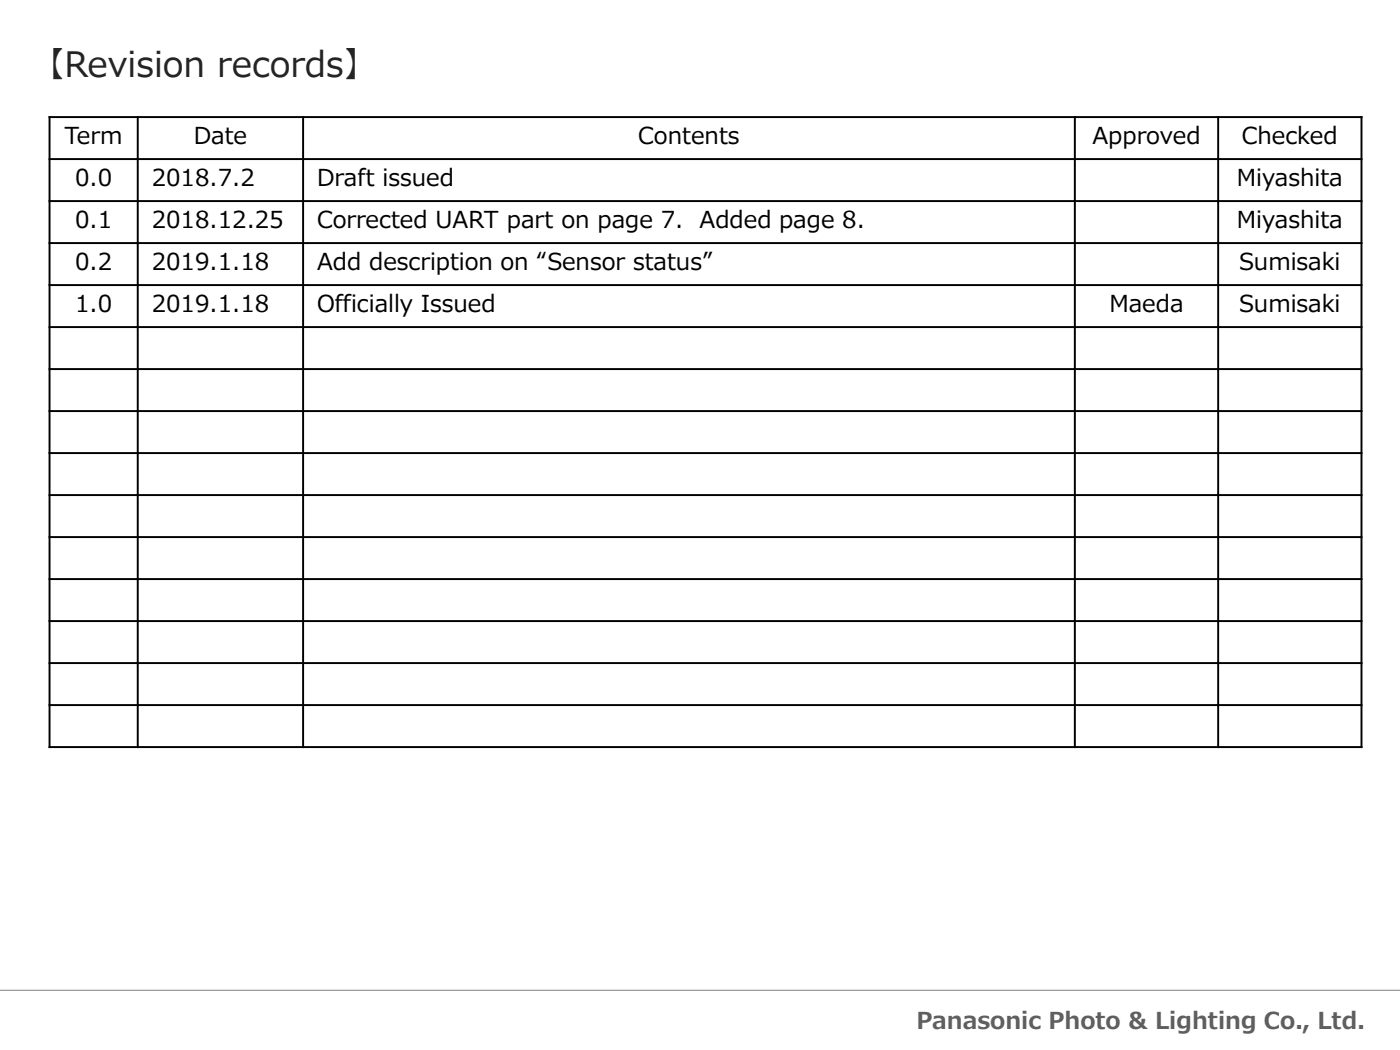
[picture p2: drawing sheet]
<svg xmlns="http://www.w3.org/2000/svg" width="254mm" height="190mm" viewBox="0 0 254 190" stroke-linecap="round" stroke-linejoin="round" font-family="sans-serif">
<defs><g id="words">
<text font-size="6.3" fill="#242424" x="5.3" y="13.9">【Revision records】</text>
<g font-size="4.2">
<text x="11.7" y="26.1">Term</text>
<text x="35.2" y="26.1">Date</text>
<text x="115.8" y="26.1">Contents</text>
<text x="198.2" y="26.1">Approved</text>
<text x="225.3" y="26.1">Checked</text>
<text x="13.6" y="33.7">0.0</text>
<text x="27.5" y="33.7">2018.7.2</text>
<text x="57.5" y="33.7">Draft issued</text>
<text x="224.4" y="33.7">Miyashita</text>
<text x="13.6" y="41.4">0.1</text>
<text x="27.5" y="41.4">2018.12.25</text>
<text x="57.5" y="41.4">Corrected UART part on page 7. Added page 8.</text>
<text x="224.4" y="41.4">Miyashita</text>
<text x="13.6" y="49">0.2</text>
<text x="27.5" y="49">2019.1.18</text>
<text x="57.5" y="49">Add description on “Sensor status”</text>
<text x="224.8" y="49">Sumisaki</text>
<text x="13.6" y="56.6">1.0</text>
<text x="27.5" y="56.6">2019.1.18</text>
<text x="57.5" y="56.6">Officially Issued</text>
<text x="201.3" y="56.6">Maeda</text>
<text x="224.8" y="56.6">Sumisaki</text>
</g>
<text font-size="4.2" fill="#5f5f5f" x="166.3" y="186.8">Panasonic Photo &amp; Lighting Co., Ltd.</text>
</g></defs>
<!-- layer: fo -->
<path d="M0 179.7h254" fill="none" stroke="#818181" stroke-width=".18"/>
<g fill="none" stroke="#000" stroke-width=".35">
<path d="M8.8 28.9h238.4M8.8 36.5h238.4M8.8 21.2h238.4M9 21.1v114.6M25 21.1v114.6M55 21.1v114.6M195 21.1v114.6M221 21.1v114.6M247 21.1v114.6M8.8 44.1h238.4M8.8 51.7h238.4M8.8 59.3h238.4"/>
<path d="M8.8 67h238.4M8.8 74.6h238.4M8.8 82.2h238.4M8.8 89.8h238.4M8.8 97.4h238.4M8.8 105.1h238.4M8.8 112.7h238.4M8.8 120.3h238.4M8.8 127.9h238.4M8.8 135.5h238.4"/>
</g>
<use href="#words"/>
</svg>
